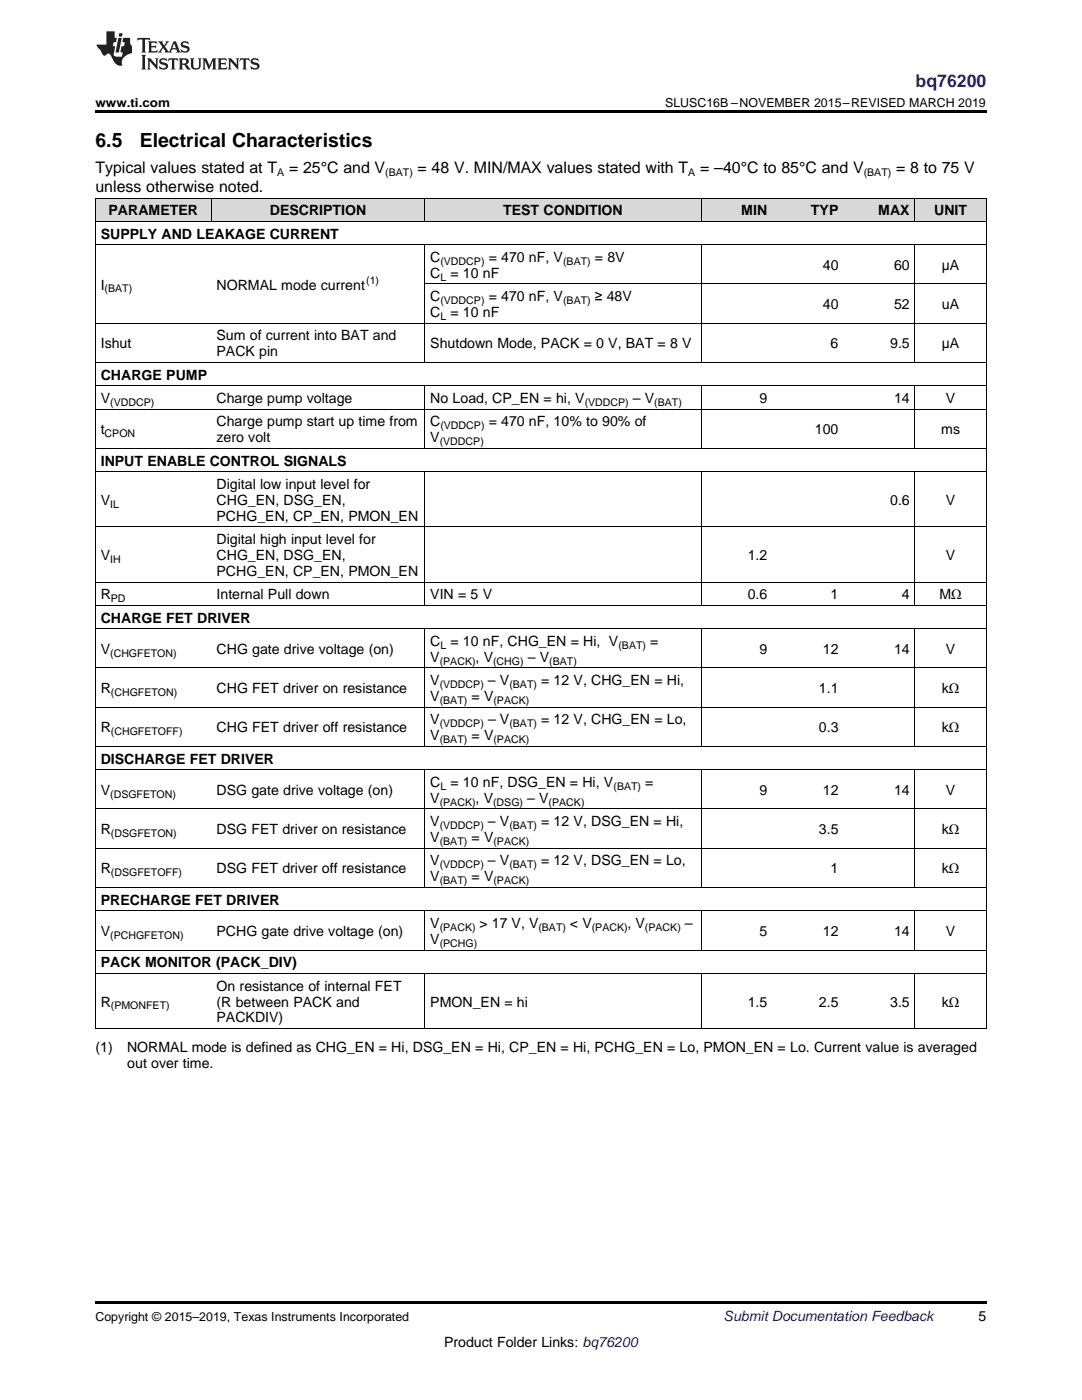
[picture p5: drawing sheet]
<svg xmlns="http://www.w3.org/2000/svg" width="216mm" height="279mm" viewBox="0 0 216 279" stroke-linecap="round" stroke-linejoin="round" font-family="sans-serif">
<defs><g id="words">
<g font-size="3.9">
<text x="19" y="29.3">6.5</text>
<text x="27.9" y="29.3">Electrical Characteristics</text>
</g>
<text font-size="3.5" fill="#00f" x="182.7" y="17.3">bq76200</text>
<g font-size="3.2">
<text x="19" y="34.4">Typical values stated at T</text>
<text x="57.7" y="34.4">= 25°C and V</text>
<text x="83.3" y="34.4">= 48 V. MIN/MAX values stated with T</text>
<text x="139.7" y="34.4">= –40°C to 85°C and V</text>
<text x="178.8" y="34.4">= 8 to 75 V</text>
<text x="19" y="38.3">unless otherwise noted.</text>
</g>
<g font-size="2.8">
<text x="20.1" y="47.6">SUPPLY AND LEAKAGE CURRENT</text>
<text x="21.7" y="43">PARAMETER</text>
<text x="53.8" y="43">DESCRIPTION</text>
<text x="100.4" y="43">TEST CONDITION</text>
<text x="147.9" y="43">MIN</text>
<text x="161.8" y="43">TYP</text>
<text x="175.3" y="43">MAX</text>
<text x="186.4" y="43">UNIT</text>
<text x="85.9" y="52.3">C</text>
<text x="97.5" y="52.3">= 470 nF, V</text>
<text x="118.7" y="52.3">= 8V</text>
<text x="164.2" y="53.9">40</text>
<text x="178.4" y="53.9">60</text>
<text x="187.9" y="53.9">µA</text>
<text x="20.1" y="57.8">I</text>
<text x="43.2" y="57.8">NORMAL mode current</text>
<text x="85.9" y="55.5">C</text>
<text x="89.9" y="55.5">= 10 nF</text>
<text x="85.9" y="60.1">C</text>
<text x="85.9" y="63.3">C</text>
<text x="89.9" y="63.3">= 10 nF</text>
<text x="97.5" y="60.1">= 470 nF, V</text>
<text x="118.7" y="60.1">≥ 48V</text>
<text x="164.2" y="61.7">40</text>
<text x="178.4" y="61.7">52</text>
<text x="188" y="61.7">uA</text>
<text x="20.1" y="69.5">Ishut</text>
<text x="43.2" y="67.9">Sum of current into BAT and</text>
<text x="43.2" y="71.1">PACK pin</text>
<text x="85.9" y="69.5">Shutdown Mode, PACK = 0 V, BAT = 8 V</text>
<text x="165.7" y="69.5">6</text>
<text x="177.6" y="69.5">9.5</text>
<text x="187.9" y="69.5">µA</text>
<text x="20.1" y="75.8">CHARGE PUMP</text>
<text x="20.1" y="80.4">V</text>
<text x="43.2" y="80.4">Charge pump voltage</text>
<text x="85.9" y="80.4">No Load, CP_EN = hi, V</text>
<text x="126.3" y="80.4">– V</text>
<text x="151.5" y="80.4">9</text>
<text x="178.4" y="80.4">14</text>
<text x="188.7" y="80.4">V</text>
<text x="20.1" y="86.7">t</text>
<text x="43.2" y="85.1">Charge pump start up time from</text>
<text x="43.2" y="88.3">zero volt</text>
<text x="85.9" y="85.1">C</text>
<text x="85.9" y="88.3">V</text>
<text x="97.5" y="85.1">= 470 nF, 10% to 90% of</text>
<text x="162.6" y="86.7">100</text>
<text x="187.8" y="86.7">ms</text>
<text x="20.1" y="92.9">INPUT ENABLE CONTROL SIGNALS</text>
<text x="20.1" y="100.8">V</text>
<text x="43.2" y="97.6">Digital low input level for</text>
<text x="43.2" y="100.8">CHG_EN, DSG_EN,</text>
<text x="177.6" y="100.8">0.6</text>
<text x="188.7" y="100.8">V</text>
<text x="43.2" y="103.9">PCHG_EN, CP_EN, PMON_EN</text>
<text x="20.1" y="111.8">V</text>
<text x="43.2" y="108.6">Digital high input level for</text>
<text x="43.2" y="111.8">CHG_EN, DSG_EN,</text>
<text x="149.2" y="111.8">1.2</text>
<text x="188.7" y="111.8">V</text>
<text x="20.1" y="119.6">R</text>
<text x="43.2" y="114.9">PCHG_EN, CP_EN, PMON_EN</text>
<text x="43.2" y="119.6">Internal Pull down</text>
<text x="85.9" y="119.6">VIN = 5 V</text>
<text x="149.2" y="119.6">0.6</text>
<text x="165.7" y="119.6">1</text>
<text x="180" y="119.6">4</text>
<text x="187.5" y="119.6">MΩ</text>
<text x="20.1" y="124.2">CHARGE FET DRIVER</text>
<text x="20.1" y="130.5">V</text>
<text x="43.2" y="130.5">CHG gate drive voltage (on)</text>
<text x="85.9" y="128.9">C</text>
<text x="89.9" y="128.9">= 10 nF, CHG_EN = Hi, V</text>
<text x="129.7" y="128.9">=</text>
<text x="151.5" y="130.5">9</text>
<text x="164.2" y="130.5">12</text>
<text x="178.4" y="130.5">14</text>
<text x="188.7" y="130.5">V</text>
<text x="85.9" y="132.1">V</text>
<text x="85.9" y="136.7">V</text>
<text x="94.9" y="132.1">, V</text>
<text x="97.4" y="136.7">– V</text>
<text x="105.3" y="132.1">– V</text>
<text x="108" y="136.7">= 12 V, CHG_EN = Hi,</text>
<text x="20.1" y="138.3">R</text>
<text x="43.2" y="138.3">CHG FET driver on resistance</text>
<text x="85.9" y="139.9">V</text>
<text x="94.1" y="139.9">= V</text>
<text x="163.4" y="138.3">1.1</text>
<text x="187.9" y="138.3">kΩ</text>
<text x="20.1" y="146.2">R</text>
<text x="43.2" y="146.2">CHG FET driver off resistance</text>
<text x="85.9" y="144.6">V</text>
<text x="85.9" y="147.7">V</text>
<text x="94.1" y="147.7">= V</text>
<text x="97.4" y="144.6">– V</text>
<text x="108" y="144.6">= 12 V, CHG_EN = Lo,</text>
<text x="163.4" y="146.2">0.3</text>
<text x="187.9" y="146.2">kΩ</text>
<text x="20.1" y="152.4">DISCHARGE FET DRIVER</text>
<text x="20.1" y="158.6">V</text>
<text x="43.2" y="158.6">DSG gate drive voltage (on)</text>
<text x="85.9" y="157.1">C</text>
<text x="85.9" y="160.2">V</text>
<text x="89.9" y="157.1">= 10 nF, DSG_EN = Hi, V</text>
<text x="94.9" y="160.2">, V</text>
<text x="105.2" y="160.2">– V</text>
<text x="128.8" y="157.1">=</text>
<text x="151.5" y="158.6">9</text>
<text x="164.2" y="158.6">12</text>
<text x="178.4" y="158.6">14</text>
<text x="188.7" y="158.6">V</text>
<text x="20.1" y="166.5">R</text>
<text x="43.2" y="166.5">DSG FET driver on resistance</text>
<text x="85.9" y="164.9">V</text>
<text x="97.4" y="164.9">– V</text>
<text x="108" y="164.9">= 12 V, DSG_EN = Hi,</text>
<text x="163.4" y="166.5">3.5</text>
<text x="187.9" y="166.5">kΩ</text>
<text x="85.9" y="168.1">V</text>
<text x="85.9" y="172.7">V</text>
<text x="94.1" y="168.1">= V</text>
<text x="97.4" y="172.7">– V</text>
<text x="108" y="172.7">= 12 V, DSG_EN = Lo,</text>
<text x="20.1" y="174.3">R</text>
<text x="43.2" y="174.3">DSG FET driver off resistance</text>
<text x="85.9" y="175.9">V</text>
<text x="94.1" y="175.9">= V</text>
<text x="165.7" y="174.3">1</text>
<text x="187.9" y="174.3">kΩ</text>
<text x="20.1" y="180.6">PRECHARGE FET DRIVER</text>
<text x="85.9" y="185.2">V</text>
<text x="95.7" y="185.2">&gt; 17 V, V</text>
<text x="113.7" y="185.2">&lt; V</text>
<text x="125.2" y="185.2">, V</text>
<text x="136.7" y="185.2">–</text>
<text x="20.1" y="186.8">V</text>
<text x="43.2" y="186.8">PCHG gate drive voltage (on)</text>
<text x="85.9" y="188.4">V</text>
<text x="151.5" y="186.8">5</text>
<text x="164.2" y="186.8">12</text>
<text x="178.4" y="186.8">14</text>
<text x="188.7" y="186.8">V</text>
<text x="20.1" y="193">PACK MONITOR (PACK_DIV)</text>
<text x="43.2" y="197.7">On resistance of internal FET</text>
<text x="20.1" y="200.9">R</text>
<text x="43.2" y="200.9">(R between PACK and</text>
<text x="85.9" y="200.9">PMON_EN = hi</text>
<text x="149.2" y="200.9">1.5</text>
<text x="163.4" y="200.9">2.5</text>
<text x="177.6" y="200.9">3.5</text>
<text x="187.9" y="200.9">kΩ</text>
<text x="19" y="209.9">(1)</text>
<text x="25.4" y="209.9">NORMAL mode is defined as CHG_EN = Hi, DSG_EN = Hi, CP_EN = Hi, PCHG_EN = Lo, PMON_EN = Lo. Current value is averaged</text>
<text x="43.2" y="204">PACKDIV)</text>
<text x="25.4" y="213.1">out over time.</text>
<text x="195.3" y="263.6">5</text>
<text x="88.6" y="268.9">Product Folder Links: bq76200</text>
</g>
<text font-size="2.8" fill="#0000c8" x="144.4" y="263.6">Submit Documentation Feedback</text>
<g font-size="2.5">
<text x="19" y="21.4">www.ti.com</text>
<text x="132.7" y="21.4">SLUSC16B –NOVEMBER 2015–REVISED MARCH 2019</text>
<text x="19" y="263.6">Copyright © 2015–2019, Texas Instruments Incorporated</text>
</g>
<g font-size="2.1">
<text x="55.3" y="35.1">A</text>
<text x="76.9" y="35.1">(BAT)</text>
<text x="137.3" y="35.1">A</text>
<text x="172.3" y="35.1">(BAT)</text>
<text x="87.9" y="52.8">(VDDCP)</text>
<text x="112.4" y="52.8">(BAT)</text>
<text x="20.9" y="58.3">(BAT)</text>
<text x="73.1" y="56.7">(1)</text>
<text x="87.9" y="56">L</text>
<text x="87.9" y="60.7">(VDDCP)</text>
<text x="87.9" y="63.9">L</text>
<text x="112.4" y="60.7">(BAT)</text>
<text x="22" y="81">(VDDCP)</text>
<text x="116.7" y="81">(VDDCP)</text>
<text x="130.6" y="81">(BAT)</text>
<text x="20.9" y="87.2">CPON</text>
<text x="87.7" y="88.8">(VDDCP)</text>
<text x="87.9" y="85.7">(VDDCP)</text>
<text x="22" y="101.3">IL</text>
<text x="22" y="112.3">IH</text>
<text x="22.1" y="120.2">PD</text>
<text x="22" y="131.1">(CHGFETON)</text>
<text x="87.9" y="129.5">L</text>
<text x="123.4" y="129.5">(BAT)</text>
<text x="87.7" y="132.6">(PACK)</text>
<text x="87.7" y="137.3">(VDDCP)</text>
<text x="98.4" y="132.6">(CHG)</text>
<text x="101.6" y="137.3">(BAT)</text>
<text x="109.6" y="132.6">(BAT)</text>
<text x="22.1" y="138.9">(CHGFETON)</text>
<text x="87.7" y="140.5">(BAT)</text>
<text x="98.5" y="140.5">(PACK)</text>
<text x="22.1" y="146.7">(CHGFETOFF)</text>
<text x="87.7" y="145.1">(VDDCP)</text>
<text x="87.7" y="148.3">(BAT)</text>
<text x="98.5" y="148.3">(PACK)</text>
<text x="101.6" y="145.1">(BAT)</text>
<text x="22" y="159.2">(DSGFETON)</text>
<text x="87.7" y="160.8">(PACK)</text>
<text x="87.9" y="157.6">L</text>
<text x="98.4" y="160.8">(DSG)</text>
<text x="109.5" y="160.8">(PACK)</text>
<text x="122.4" y="157.6">(BAT)</text>
<text x="22.1" y="167">(DSGFETON)</text>
<text x="87.7" y="165.5">(VDDCP)</text>
<text x="101.6" y="165.5">(BAT)</text>
<text x="87.7" y="168.6">(BAT)</text>
<text x="87.7" y="173.3">(VDDCP)</text>
<text x="98.5" y="168.6">(PACK)</text>
<text x="101.6" y="173.3">(BAT)</text>
<text x="22.1" y="174.9">(DSGFETOFF)</text>
<text x="87.7" y="176.5">(BAT)</text>
<text x="98.5" y="176.5">(PACK)</text>
<text x="87.7" y="185.8">(PACK)</text>
<text x="107.4" y="185.8">(BAT)</text>
<text x="118.1" y="185.8">(PACK)</text>
<text x="128.7" y="185.8">(PACK)</text>
<text x="22" y="187.4">(PCHGFETON)</text>
<text x="87.7" y="188.9">(PCHG)</text>
<text x="22.1" y="201.4">(PMONFET)</text>
</g>
</g></defs>
<g fill="#d8d8d8">
<path d="M19 39.6h23.2v4.6h-23.2z"/>
<path d="M42.2 39.6h42.6v4.6h-42.6z"/>
<path d="M84.8 39.6h55.1v4.6h-55.1z"/>
<path d="M139.9 39.6h14.3v4.6h-14.3z"/>
<path d="M154.2 39.6h14.2v4.6h-14.2z"/>
<path d="M168.4 39.6h14.2v4.6h-14.2z"/>
<path d="M182.6 39.6h14.2v4.6h-14.2z"/>
</g>
<path d="M19 22h177.8v.5h-177.8zM19 205.3h.2zM84.7 205.3h.1zM139.8 205.3h.1zM182.5 205.3h.1zM196.7 205.3h.1zM19 259.7h177.8v.5h-177.8z" fill="#000"/>
<g fill="none" stroke="#000" stroke-width=".2">
<path d="M19 39.5h177.8M19.1 39.5v165.8M42.1 39.5v4.7M84.8 39.5v4.7M139.9 39.5v4.7M182.5 39.5v4.7M196.8 39.5v165.8M19 48.8h177.8M19 44.2h177.8M84.8 48.9v23.5M84.8 56.7h112M139.9 48.9v23.5"/>
<path d="M182.5 48.9v23.5M19 77h177.8M19 72.3h177.8M19 64.5h177.8M84.8 77v12.5M139.9 77v12.5M182.5 77v12.5M19 94.1h177.8M19 89.5h177.8M19 81.7h177.8M84.8 94.2v26.7M139.9 94.2v26.7"/>
<path d="M182.5 94.2v26.7M19 116.2h177.8M19 105.1h177.8M19 133.3h177.8M19 125.5h177.8M19 120.8h177.8M84.8 125.5v23.5M139.9 125.5v23.5M182.5 125.5v23.5M19 153.6h177.8M19 149h177.8M19 141.1h177.8"/>
<path d="M84.8 153.6v23.6M139.9 153.6v23.6M182.5 153.6v23.6M19 177.1h177.8M19 169.3h177.8M19 161.4h177.8M19 194.3h177.8M19 189.6h177.8M19 181.8h177.8M84.8 181.8v7.9M84.8 194.3v11M139.9 181.8v7.9"/>
<path d="M139.9 194.3v11M182.5 181.8v7.9M182.5 194.3v11M19 205.3h177.8"/>
</g>
<g fill="#231f20">
<path d="M27.5 7.6l-.1 .5 .4-.2h.6v.1v2.1l-.2 .4h1l-.3-.4v-2.1l.1-.1h.5l.5 .2-.2-.5zM29.5 8.3l.2 .3v1.5l-.2 .4h1.8l.2-.6a1.04 1.04 0 0 1-1.3 .2v-.7h.6l.3 .2v-.6l-.3 .2h-.6v-.6l.8-.1 .4 .3-.2-.5zM31.5 8.3l.9 1.1-.9 1.1h.8l-.2-.2 .5-.7 .4 .7-.2 .2h1.5l-.1-.2 .1-.4h.9l.1 .4-.2 .2h1l-.3-.3-.7-1.9h-.5l-.9 2-.8-1 .9-1h-.8l.1 .3-.3 .5-.4-.6 .2-.2zM34.7 8.6l.4 1h-.7zM36.3 8.4a.63 .63 0 0 0-.2 .7 .63 .63 0 0 0 .6 .4l.6 .2 .1 .2a.75 .75 0 0 1-.7 .4 .75 .75 0 0 1-.6-.5l.1 .7 .1-.1a1.11 1.11 0 0 0 1.5-.6 1.13 1.13 0 0 0-1.2-.8l-.1-.4a1.04 1.04 0 0 1 1.2 .2l-.2-.5-.1 .1-.5-.2zM28.2 10.9l.2 .4v2.2l-.2 .4h1l-.3-.4v-2.2l.3-.4zM29.3 11.6l.3 .4v1.5l-.3 .4h.8l-.2-.4v-1.3l1.5 1.7v-1.9l.2-.4h-.7l.2 .4v.9l-1.1-1.3zM32 11.8a.62 .62 0 0 0-.2 .7 .62 .62 0 0 0 .6 .4l.6 .1 .1 .3a.76 .76 0 0 1-.7 .3 .76 .76 0 0 1-.6-.4l.1 .7 .1-.1a1.11 1.11 0 0 0 1.5-.6 1.13 1.13 0 0 0-1.2-.8l-.1-.4a1.04 1.04 0 0 1 1.2 .2l-.2-.6-.1 .1-.5-.1zM33.7 11.6l-.2 .6a.61 .61 0 0 1 .8-.3v1.6l-.2 .4h.9l-.2-.4v-1.6a.63 .63 0 0 1 .8 .3l-.2-.6zM35.6 11.6l.3 .4v1.5l-.3 .4h1l-.2-.2v-.8l.5 .2a.76 .76 0 0 0 1.2 .7l-1-1a.58 .58 0 0 0 .6-.5 .58 .58 0 0 0-.5-.6zM36.4 11.9h.1a.45 .45 0 0 1 .5 .1 .45 .45 0 0 1 .1 .5l-.7 .2zM37.9 11.6l.2 .2a2.17 2.17 0 0 0 .3 1.9 .99 .99 0 0 0 1.6-.6v-1.1l.2-.4h-.7l.2 .2a1.92 1.92 0 0 1-.2 1.8 .6 .6 0 0 1-.9-.5v-1.1l.2-.4zM40.4 11.6l.2 .4v1.5l-.2 .4h.7l-.2-.4v-1.4l.8 1.8 .8-1.8v1.4l-.2 .4h.9l-.2-.4v-1.5l.2-.4h-.8l-.6 1.5-.6-1.5zM43.4 11.6l.2 .4v1.5l-.2 .4h1.8l.2-.6a1.04 1.04 0 0 1-1.3 .1v-.6h.5l.4 .2v-.6l-.4 .2h-.5v-.7h.8l.3 .3-.1-.6zM45.5 11.6l.2 .4v1.5l-.2 .4h.7l-.2-.4v-1.3l1.5 1.7v-1.9l.2-.4h-.7l.2 .4v.9l-1.1-1.3zM47.9 11.6l-.1 .6a.61 .61 0 0 1 .8-.3v1.6l-.3 .4h1l-.3-.4 .1-1.6a.63 .63 0 0 1 .7 .3l-.1-.6zM50.2 11.8a.62 .62 0 0 0-.2 .7 .62 .62 0 0 0 .6 .4l.6 .1 .2 .3a.76 .76 0 0 1-.8 .3 .76 .76 0 0 1-.6-.4l.1 .7 .2-.1a1.11 1.11 0 0 0 1.5-.6 1.13 1.13 0 0 0-1.3-.8l-.1-.4a1.04 1.04 0 0 1 1.2 .2l-.1-.6-.2 .1-.5-.1z"/>
<path d="M21.2 6.3v2.6h-1.9l.1 .4 .7 .9a.91 .91 0 0 0 1 .8 .56 .56 0 0 1 .5-.3 .56 .56 0 0 1 .5 .3l.4 .8a1.53 1.53 0 0 0 1.9 1.2 1.54 1.54 0 0 1 1-2.1l.9-.3v-1.4a1.52 1.52 0 0 1-.3-1.6h-1.4l-.2 .8h.5l-.2 .8h-.4l-.2 1v.2l.4 .1-.2 .8a1.93 1.93 0 0 1-1.6-.3l.3-1.8h-.5l.2-.8h.4l.2-.8h-.4v-1.3zM23.6 7.6l-.6 2.9h.7l.6-2.9zM23.8 6.6l-.1 .7h.6l.2-.7z"/>
</g>
<use href="#words"/>
</svg>
